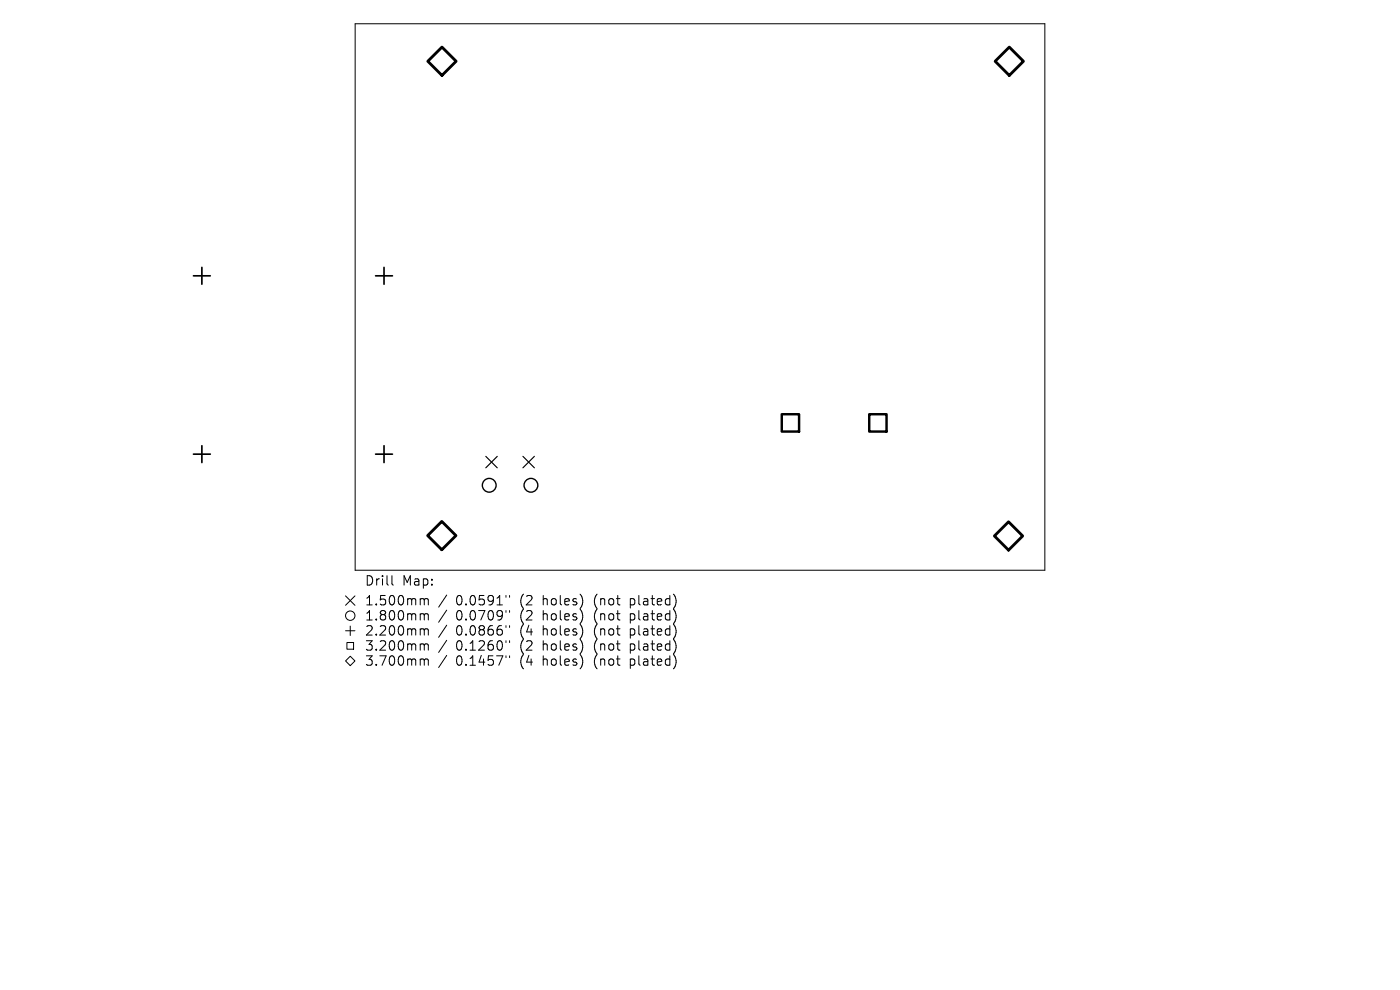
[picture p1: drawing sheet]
<svg xmlns="http://www.w3.org/2000/svg" width="297mm" height="210mm" viewBox="0 0 297 210" stroke-linecap="round" stroke-linejoin="round" font-family="sans-serif">
<defs><g id="words">
<g font-size="2.8">
<text x="77.3" y="124.5">Drill</text>
<text x="85.3" y="124.5">Map:</text>
<text x="77.3" y="128.7">1.500mm</text>
<text x="77.3" y="131.9">1.800mm</text>
<text x="96.8" y="128.7">0.0591&quot;</text>
<text x="96.8" y="131.9">0.0709&quot;</text>
<text x="110.5" y="128.7">(2</text>
<text x="110.5" y="131.9">(2</text>
<text x="115.4" y="128.7">holes)</text>
<text x="115.4" y="131.9">holes)</text>
<text x="126.5" y="128.7">(not</text>
<text x="126.5" y="131.9">(not</text>
<text x="134.3" y="128.7">plated)</text>
<text x="134.3" y="131.9">plated)</text>
<text x="77.3" y="135.1">2.200mm</text>
<text x="96.8" y="135.1">0.0866&quot;</text>
<text x="110.5" y="135.1">(4</text>
<text x="115.4" y="135.1">holes)</text>
<text x="126.5" y="135.1">(not</text>
<text x="134.3" y="135.1">plated)</text>
<text x="77.3" y="138.3">3.200mm</text>
<text x="77.3" y="141.5">3.700mm</text>
<text x="96.8" y="138.3">0.1260&quot;</text>
<text x="96.8" y="141.5">0.1457&quot;</text>
<text x="110.5" y="138.3">(2</text>
<text x="110.5" y="141.5">(4</text>
<text x="115.4" y="138.3">holes)</text>
<text x="115.4" y="141.5">holes)</text>
<text x="126.5" y="138.3">(not</text>
<text x="126.5" y="141.5">(not</text>
<text x="134.3" y="138.3">plated)</text>
<text x="134.3" y="141.5">plated)</text>
</g>
</g></defs>
<g fill="none" stroke="#000" stroke-width=".21">
<path d="M75.3 5h146.4v116h-146.4zM73.3 126.4l2 2M73.3 133.8h2M73.6 136.3h1.4v1.4h-1.4zM74.3 132.8v2M75.3 126.4l-2 2M83.1 122.1v1.7l.3 .3M89.4 127h.3l.3 .3M89.4 130.2h.3l.3 .3M89.4 133.4h.3l.3 .3M89.4 136.6h.3l.3 .3M89.4 139.8h.3l.3 .3"/>
<path d="M90 127.3l.3-.3 .5 .1 .1 1.2M90 127.3v1M90 130.5v1M90 133.7v1M90 136.9v1M90 130.5l.3-.3 .5 .1 .1 1.2M90 133.7l.3-.3 .5 .1 .1 1.2M90 136.9l.3-.3 .5 .1 .1 1.2M94.8 126.2l-1.7 2.6M94.8 129.4l-1.7 2.6M94.8 132.6l-1.7 2.6M94.8 135.8l-1.7 2.6"/>
<path d="M94.8 139l-1.7 2.6M107.3 126.3v.4M107.3 129.5v.4M107.3 132.7v.4M107.3 135.9v.4M107.3 139.1v.4M108.1 126.3v.4M108.1 129.5v.4M108.1 132.7v.4M108.1 135.9v.4M108.1 139.1v.4M73.3 140.2l1-1 1 1-1 1z"/>
<path d="M90 140.1v1M90 140.1l.3-.3 .5 .1 .1 1.2"/>
<circle cx="74.3" cy="130.6" r="1"/>
</g>
<path d="M103.1 96.8l2.4 2.4M105.5 96.8l-2.4 2.4M110.9 96.8l2.5 2.4M113.4 96.8l-2.5 2.4" fill="none" stroke="#000" stroke-width=".24"/>
<g fill="none" stroke="#000" stroke-width=".29">
<circle cx="103.8" cy="102.9" r="1.46"/>
<circle cx="112.6" cy="102.9" r="1.46"/>
</g>
<path d="M41 58.5h3.6M42.8 56.7v3.6M79.7 58.5h3.6M81.5 56.7v3.6M41 96.3h3.6M42.8 94.6v3.5M79.7 96.3h3.6M81.5 94.6v3.5" fill="none" stroke="#000" stroke-width=".36"/>
<path d="M165.8 87.9h3.7v3.6h-3.7zM184.4 87.9h3.7v3.6h-3.7z" fill="none" stroke="#000" stroke-width=".52"/>
<path d="M93.8 10l3 3-3 3-3-3zM214.1 10l3 3-3 3-3-3zM90.7 113.6l3-3 3 3-3 3zM211 113.7l3-3 3 3-3 3z" fill="none" stroke="#000" stroke-width=".6"/>
<use href="#words"/>
</svg>
